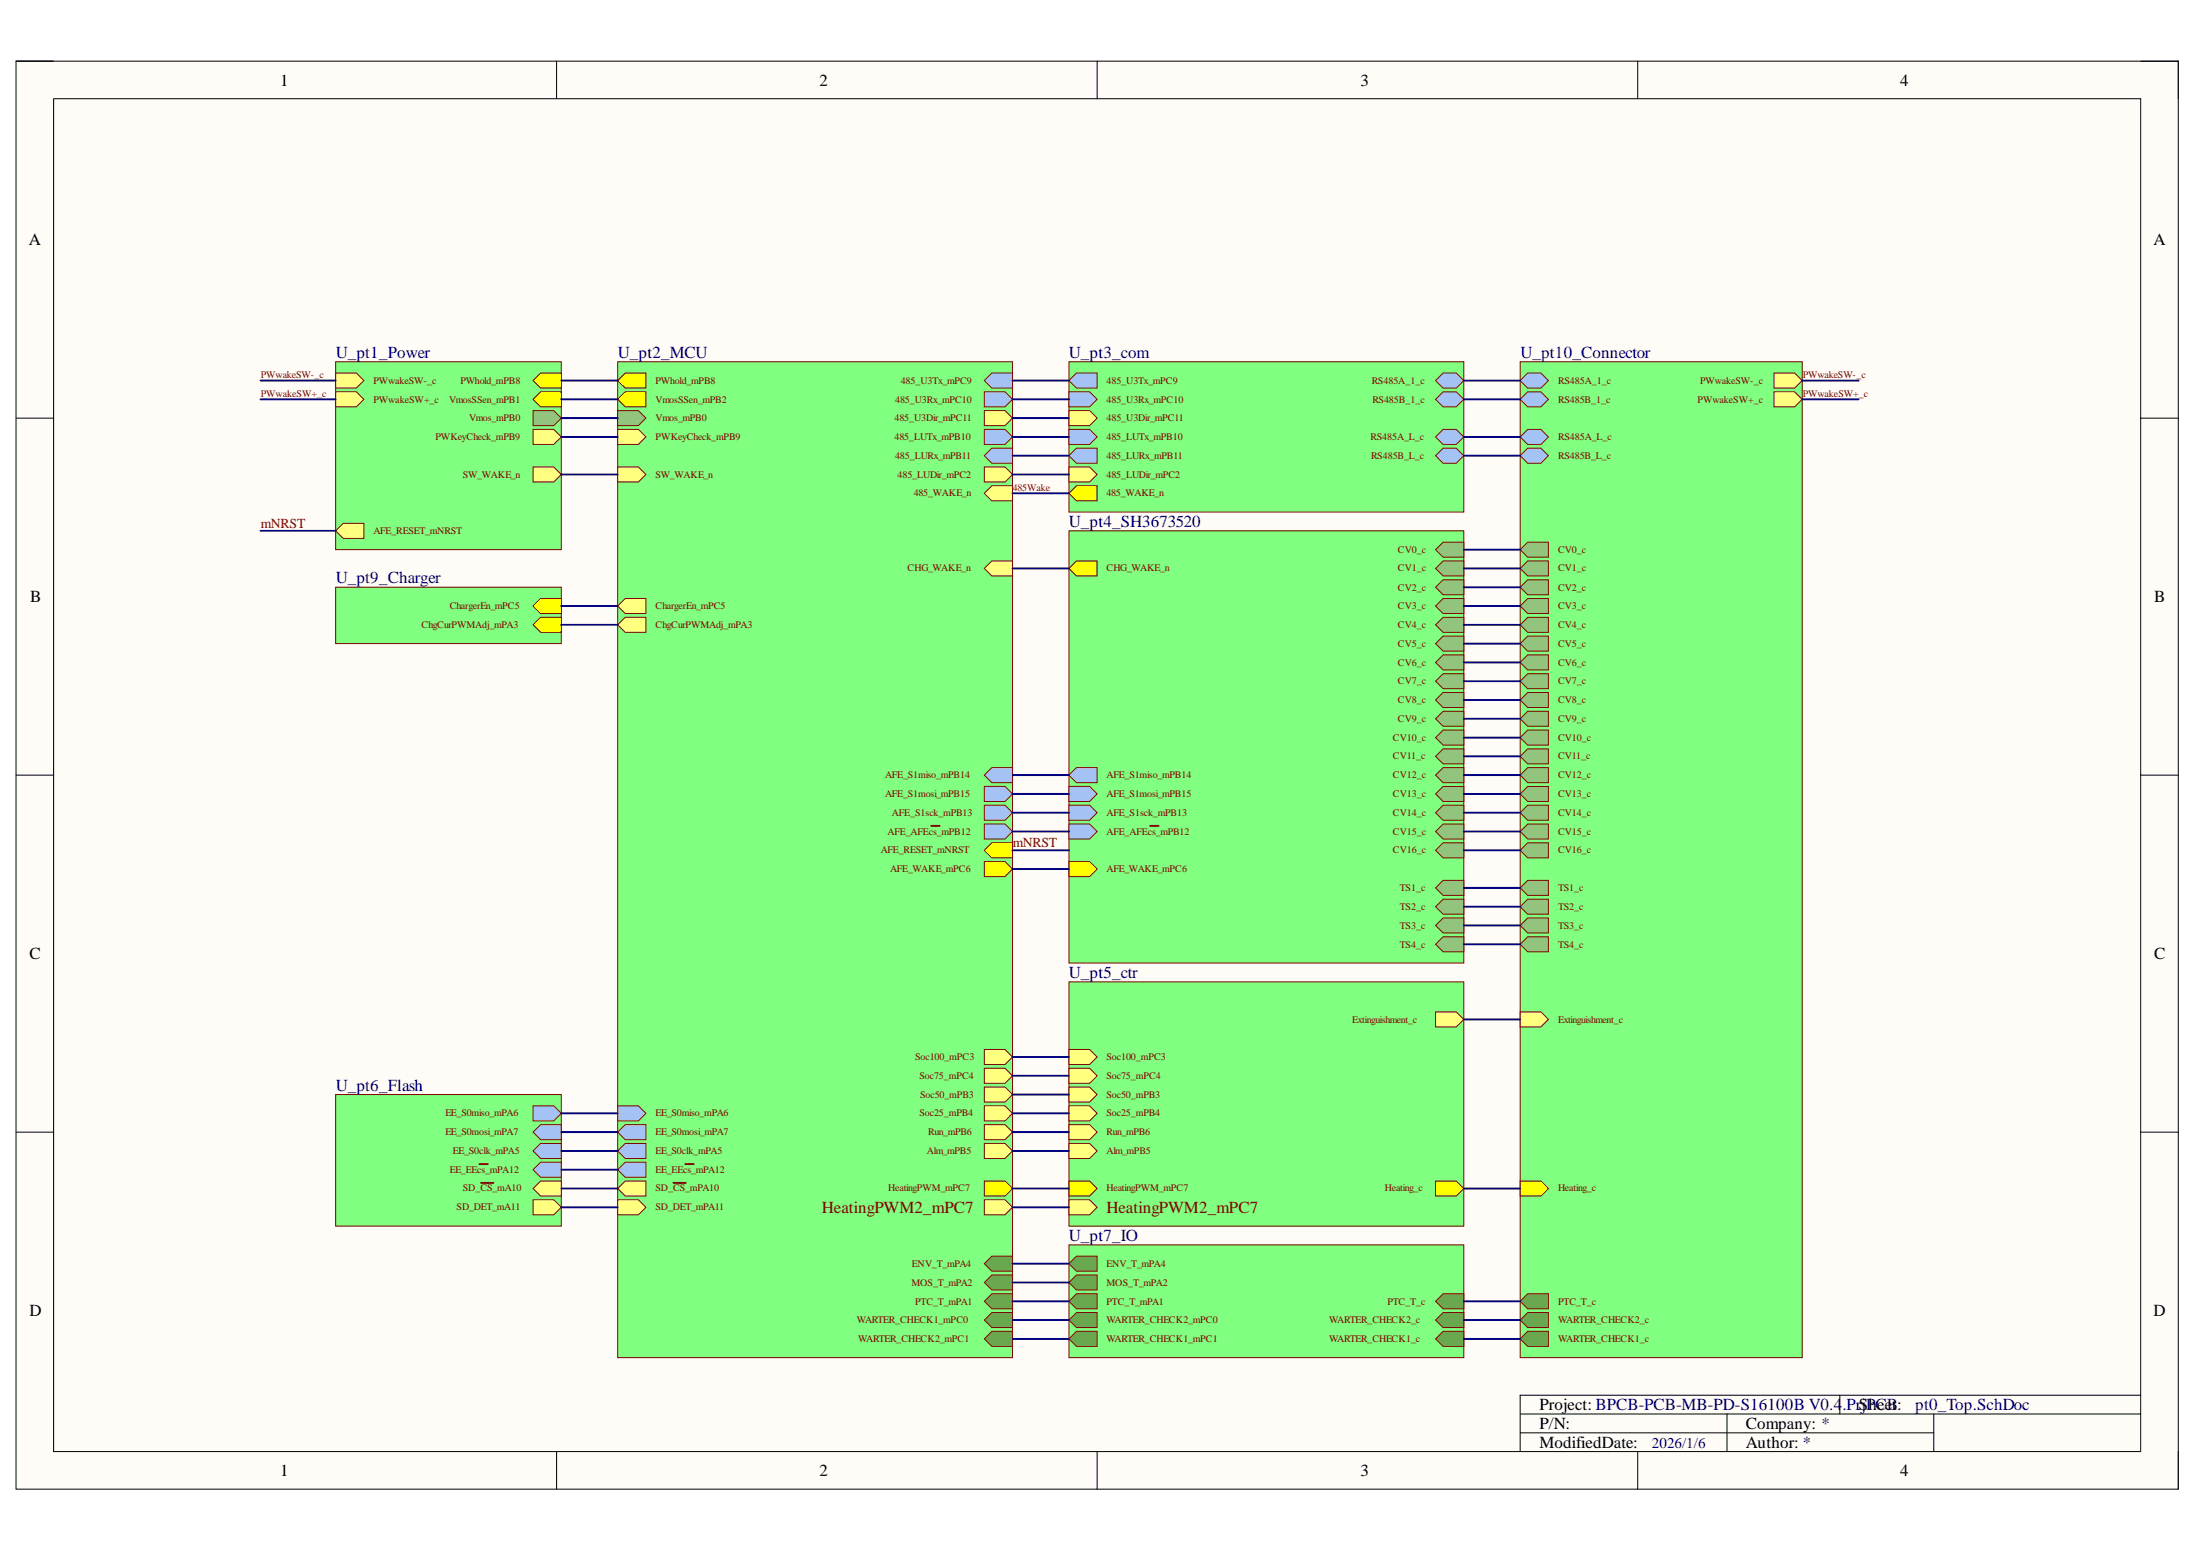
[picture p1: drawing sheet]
<svg xmlns="http://www.w3.org/2000/svg" width="297mm" height="210mm" viewBox="0 0 297 210" stroke-linecap="round" stroke-linejoin="round" font-family="sans-serif">
<defs><g id="words">
<g font-size="2.3">
<text x="37.9" y="11.6">1</text>
<text x="110.8" y="11.6">2</text>
<text x="184" y="11.6">3</text>
<text x="257" y="11.6">4</text>
<text x="3.9" y="33.1">A</text>
<text x="291.3" y="33.1">A</text>
<text x="4.1" y="81.4">B</text>
<text x="291.4" y="81.4">B</text>
<text x="4" y="129.7">C</text>
<text x="291.4" y="129.7">C</text>
<text x="4" y="178">D</text>
<text x="291.3" y="178">D</text>
<text x="208.2" y="190.7">Project: BPCB-PCB-MB-PD-S16100B V0.4</text>
<text x="251.5" y="190.7">Sheet:</text>
<text x="208.2" y="195.8">ModifiedDate:</text>
<text x="208.2" y="193.3">P/N:</text>
<text x="236.1" y="195.8">Author: *</text>
<text x="236.1" y="193.3">Company: *</text>
<text x="37.9" y="199.6">1</text>
<text x="110.8" y="199.6">2</text>
<text x="184" y="199.6">3</text>
<text x="257" y="199.6">4</text>
</g>
<g font-size="2.3" fill="#000080">
<text x="45.4" y="48.4">U_pt1_Power</text>
<text x="83.6" y="48.4">U_pt2_MCU</text>
<text x="144.6" y="48.4">U_pt3_com</text>
<text x="205.7" y="48.4">U_pt10_Connector</text>
<text x="144.6" y="71.3">U_pt4_SH3673520</text>
<text x="45.4" y="78.9">U_pt9_Charger</text>
<text x="144.6" y="132.2">U_pt5_ctr</text>
<text x="45.4" y="147.5">U_pt6_Flash</text>
<text x="144.6" y="167.8">U_pt7_IO</text>
<text x="249.2" y="190.7">.PrjPCB</text>
<text x="259.1" y="190.7">pt0_Top.SchDoc</text>
</g>
<g font-size="2.3" fill="#800000">
<text x="111.2" y="164">HeatingPWM2_mPC7</text>
<text x="149.7" y="164">HeatingPWM2_mPC7</text>
</g>
<text font-size="2" fill="#000080" x="223.4" y="195.8">2026/1/6</text>
<g font-size="1.9" fill="#980000">
<text x="35.3" y="71.4">mNRST</text>
<text x="137" y="114.6">mNRST</text>
</g>
<g font-size="1.4" fill="#800000">
<text x="35.3" y="51.1">PWwakeSW-_c</text>
<text x="35.3" y="53.7">PWwakeSW+_c</text>
<text x="50.5" y="51.9">PWwakeSW-_c</text>
<text x="62.3" y="51.9">PWhold_mPB8</text>
<text x="88.7" y="51.9">PWhold_mPB8</text>
<text x="121.8" y="51.9">485_U3Tx_mPC9</text>
<text x="149.7" y="51.9">485_U3Tx_mPC9</text>
<text x="185.5" y="51.9">RS485A_1_c</text>
<text x="210.8" y="51.9">RS485A_1_c</text>
<text x="230" y="51.9">PWwakeSW-_c</text>
<text x="243.8" y="51.1">PWwakeSW-_c</text>
<text x="243.8" y="53.7">PWwakeSW+_c</text>
<text x="50.5" y="54.4">PWwakeSW+_c</text>
<text x="58.9" y="59.5">PWKeyCheck_mPB9</text>
<text x="60.7" y="54.4">VmosSSen_mPB1</text>
<text x="63.5" y="57">Vmos_mPB0</text>
<text x="88.7" y="54.4">VmosSSen_mPB2</text>
<text x="88.7" y="57">Vmos_mPB0</text>
<text x="88.7" y="59.5">PWKeyCheck_mPB9</text>
<text x="121" y="59.5">485_LUTx_mPB10</text>
<text x="121" y="57">485_U3Dir_mPC11</text>
<text x="121.1" y="54.4">485_U3Rx_mPC10</text>
<text x="149.7" y="59.5">485_LUTx_mPB10</text>
<text x="149.7" y="54.4">485_U3Rx_mPC10</text>
<text x="149.7" y="57">485_U3Dir_mPC11</text>
<text x="185.4" y="59.5">RS485A_L_c</text>
<text x="185.6" y="54.4">RS485B_1_c</text>
<text x="210.8" y="59.5">RS485A_L_c</text>
<text x="210.8" y="54.4">RS485B_1_c</text>
<text x="229.6" y="54.4">PWwakeSW+_c</text>
<text x="62.6" y="64.6">SW_WAKE_n</text>
<text x="88.7" y="64.6">SW_WAKE_n</text>
<text x="121.1" y="62.1">485_LURx_mPB11</text>
<text x="121.4" y="64.6">485_LUDir_mPC2</text>
<text x="149.7" y="62.1">485_LURx_mPB11</text>
<text x="149.7" y="64.6">485_LUDir_mPC2</text>
<text x="185.5" y="62.1">RS485B_L_c</text>
<text x="210.8" y="62.1">RS485B_L_c</text>
<text x="123.6" y="67.1">485_WAKE_n</text>
<text x="149.7" y="67.1">485_WAKE_n</text>
<text x="50.5" y="72.2">AFE_RESET_mNRST</text>
<text x="122.8" y="77.3">CHG_WAKE_n</text>
<text x="149.7" y="77.3">CHG_WAKE_n</text>
<text x="189.1" y="74.7">CV0_c</text>
<text x="189.1" y="77.3">CV1_c</text>
<text x="210.8" y="74.7">CV0_c</text>
<text x="210.8" y="77.3">CV1_c</text>
<text x="60.8" y="82.4">ChargerEn_mPC5</text>
<text x="88.7" y="82.4">ChargerEn_mPC5</text>
<text x="189.1" y="79.9">CV2_c</text>
<text x="189.1" y="82.4">CV3_c</text>
<text x="210.8" y="79.9">CV2_c</text>
<text x="210.8" y="82.4">CV3_c</text>
<text x="57" y="85">ChgCurPWMAdj_mPA3</text>
<text x="88.7" y="85">ChgCurPWMAdj_mPA3</text>
<text x="189.1" y="85">CV4_c</text>
<text x="189.1" y="87.5">CV5_c</text>
<text x="210.8" y="85">CV4_c</text>
<text x="210.8" y="87.5">CV5_c</text>
<text x="189.1" y="90">CV6_c</text>
<text x="189.1" y="92.6">CV7_c</text>
<text x="189.1" y="95.1">CV8_c</text>
<text x="210.8" y="90">CV6_c</text>
<text x="210.8" y="92.6">CV7_c</text>
<text x="210.8" y="95.1">CV8_c</text>
<text x="188.4" y="100.2">CV10_c</text>
<text x="189.1" y="97.6">CV9_c</text>
<text x="210.8" y="97.6">CV9_c</text>
<text x="210.8" y="100.2">CV10_c</text>
<text x="119.7" y="105.3">AFE_S1miso_mPB14</text>
<text x="119.7" y="107.8">AFE_S1mosi_mPB15</text>
<text x="149.7" y="105.3">AFE_S1miso_mPB14</text>
<text x="149.7" y="107.8">AFE_S1mosi_mPB15</text>
<text x="188.4" y="102.7">CV11_c</text>
<text x="188.4" y="105.3">CV12_c</text>
<text x="188.4" y="107.8">CV13_c</text>
<text x="210.8" y="102.7">CV11_c</text>
<text x="210.8" y="105.3">CV12_c</text>
<text x="210.8" y="107.8">CV13_c</text>
<text x="120.1" y="112.9">AFE_AFEcs_mPB12</text>
<text x="120.6" y="110.3">AFE_S1sck_mPB13</text>
<text x="149.7" y="110.3">AFE_S1sck_mPB13</text>
<text x="149.7" y="112.9">AFE_AFEcs_mPB12</text>
<text x="188.4" y="110.3">CV14_c</text>
<text x="188.4" y="112.9">CV15_c</text>
<text x="210.8" y="110.3">CV14_c</text>
<text x="210.8" y="112.9">CV15_c</text>
<text x="119.1" y="115.4">AFE_RESET_mNRST</text>
<text x="120.4" y="117.9">AFE_WAKE_mPC6</text>
<text x="149.7" y="117.9">AFE_WAKE_mPC6</text>
<text x="188.4" y="115.4">CV16_c</text>
<text x="210.8" y="115.4">CV16_c</text>
<text x="189.3" y="120.5">TS1_c</text>
<text x="189.3" y="123.1">TS2_c</text>
<text x="189.3" y="125.6">TS3_c</text>
<text x="210.8" y="120.5">TS1_c</text>
<text x="210.8" y="123.1">TS2_c</text>
<text x="210.8" y="125.6">TS3_c</text>
<text x="189.3" y="128.2">TS4_c</text>
<text x="210.8" y="128.2">TS4_c</text>
<text x="123.8" y="143.4">Soc100_mPC3</text>
<text x="149.7" y="143.4">Soc100_mPC3</text>
<text x="182.9" y="138.3">Extinguishment_c</text>
<text x="210.8" y="138.3">Extinguishment_c</text>
<text x="124.4" y="145.9">Soc75_mPC4</text>
<text x="124.5" y="148.5">Soc50_mPB3</text>
<text x="149.7" y="145.9">Soc75_mPC4</text>
<text x="149.7" y="148.5">Soc50_mPB3</text>
<text x="60.2" y="153.5">EE_S0mosi_mPA7</text>
<text x="60.2" y="151">EE_S0miso_mPA6</text>
<text x="88.7" y="153.5">EE_S0mosi_mPA7</text>
<text x="88.7" y="151">EE_S0miso_mPA6</text>
<text x="124.4" y="151">Soc25_mPB4</text>
<text x="125.6" y="153.5">Run_mPB6</text>
<text x="149.7" y="153.5">Run_mPB6</text>
<text x="149.7" y="151">Soc25_mPB4</text>
<text x="60.8" y="158.6">EE_EEcs_mPA12</text>
<text x="61.3" y="156.1">EE_S0clk_mPA5</text>
<text x="62.6" y="161.1">SD_CS_mA10</text>
<text x="88.7" y="158.6">EE_EEcs_mPA12</text>
<text x="88.7" y="156.1">EE_S0clk_mPA5</text>
<text x="88.7" y="161.1">SD_CS_mPA10</text>
<text x="120.1" y="161.1">HeatingPWM_mPC7</text>
<text x="125.4" y="156.1">Alm_mPB5</text>
<text x="149.7" y="161.1">HeatingPWM_mPC7</text>
<text x="149.7" y="156.1">Alm_mPB5</text>
<text x="187.3" y="161.1">Heating_c</text>
<text x="210.8" y="161.1">Heating_c</text>
<text x="61.8" y="163.7">SD_DET_mA11</text>
<text x="88.7" y="163.7">SD_DET_mPA11</text>
<text x="123.3" y="173.9">MOS_T_mPA2</text>
<text x="123.4" y="171.4">ENV_T_mPA4</text>
<text x="149.7" y="173.9">MOS_T_mPA2</text>
<text x="149.7" y="171.4">ENV_T_mPA4</text>
<text x="115.9" y="179">WARTER_CHECK1_mPC0</text>
<text x="123.8" y="176.4">PTC_T_mPA1</text>
<text x="149.7" y="179">WARTER_CHECK2_mPC0</text>
<text x="149.7" y="176.4">PTC_T_mPA1</text>
<text x="179.8" y="179">WARTER_CHECK2_c</text>
<text x="187.7" y="176.4">PTC_T_c</text>
<text x="210.8" y="179">WARTER_CHECK2_c</text>
<text x="210.8" y="176.4">PTC_T_c</text>
<text x="116.1" y="181.5">WARTER_CHECK2_mPC1</text>
<text x="149.7" y="181.5">WARTER_CHECK1_mPC1</text>
<text x="179.8" y="181.5">WARTER_CHECK1_c</text>
<text x="210.8" y="181.5">WARTER_CHECK1_c</text>
</g>
<text font-size="1.4" fill="#980000" x="137" y="66.4">485Wake</text>
</g></defs>
<path d="M2.2 8.3h292.4v193.1h-292.4z" fill-rule="evenodd" fill="#fffcf8"/>
<path d="M2.2 8.3h292.4v193.1h-292.4z" fill="none" stroke="#000" stroke-width=".14"/>
<path d="M7.3 13.4h282.3v182.9h-282.3z" fill-rule="evenodd" fill="#fffcf8"/>
<g fill="none" stroke="#000" stroke-width=".14">
<path d="M2.2 8.3h5.1M7.3 13.4h282.3v182.9h-282.3zM75.3 8.3v5M148.4 8.3v5M221.5 8.3v5.1M289.6 8.3h5v5.1M2.2 56.6h5.1M289.6 56.6h5M2.2 104.8h5.1M289.6 104.8h5M2.2 153.1h5.1M289.6 153.1h5"/>
<path d="M75.3 196.3v5.1M148.4 196.3v5.1M205.6 191.2h84M205.6 193.8h56M221.5 196.3v5.1M233.6 191.2v5.1M248.9 188.7v2.5M261.6 191.2v5.1M289.6 188.7h-84v7.6M294.6 196.3v5.1"/>
</g>
<path d="M45.4 48.9h30.5v25.4h-30.5z" fill-rule="evenodd" fill="#80ff80"/>
<path d="M45.4 48.9h30.5v25.4h-30.5z" fill="none" stroke="#800000" stroke-width=".14"/>
<path d="M72.1 54l1-1h2.8v2h-2.8z" fill-rule="evenodd" fill="#ff0"/>
<path d="M72.1 54l1-1h2.8v2h-2.8z" fill="none" stroke="#800000" stroke-width=".14"/>
<path d="M72.1 55.5h2.8l1 1.1-1 1h-2.8z" fill-rule="evenodd" fill="#93c47d"/>
<path d="M72.1 55.5h2.8l1 1.1-1 1h-2.8z" fill="none" stroke="#800000" stroke-width=".14"/>
<path d="M72.1 51.5l1-1.1h2.8v2.1h-2.8z" fill-rule="evenodd" fill="#ff0"/>
<path d="M72.1 51.5l1-1.1h2.8v2.1h-2.8z" fill="none" stroke="#800000" stroke-width=".14"/>
<path d="M72.1 58.1h2.8l1 1-1 1h-2.8z" fill-rule="evenodd" fill="#ffff80"/>
<path d="M72.1 58.1h2.8l1 1-1 1h-2.8z" fill="none" stroke="#800000" stroke-width=".14"/>
<path d="M45.4 50.4h2.8l1 1.1-1 1h-2.8z" fill-rule="evenodd" fill="#ffff80"/>
<path d="M45.4 50.4h2.8l1 1.1-1 1h-2.8z" fill="none" stroke="#800000" stroke-width=".14"/>
<path d="M45.4 53h2.8l1 1-1 1h-2.8z" fill-rule="evenodd" fill="#ffff80"/>
<path d="M45.4 53h2.8l1 1-1 1h-2.8z" fill="none" stroke="#800000" stroke-width=".14"/>
<path d="M45.4 71.8l1-1h2.8v2h-2.8z" fill-rule="evenodd" fill="#ffff80"/>
<path d="M45.4 71.8l1-1h2.8v2h-2.8z" fill="none" stroke="#800000" stroke-width=".14"/>
<path d="M72.1 63.2h2.8l1 1-1 1h-2.8z" fill-rule="evenodd" fill="#ffff80"/>
<path d="M72.1 63.2h2.8l1 1-1 1h-2.8z" fill="none" stroke="#800000" stroke-width=".14"/>
<path d="M83.5 48.9h53.5v134.7h-53.5z" fill-rule="evenodd" fill="#80ff80"/>
<path d="M83.5 48.9h53.5v134.7h-53.5z" fill="none" stroke="#800000" stroke-width=".14"/>
<path d="M133.1 61.6l1.1-1h2.8v2h-2.8z" fill-rule="evenodd" fill="#a4c2f4"/>
<path d="M133.1 61.6l1.1-1h2.8v2h-2.8z" fill="none" stroke="#800000" stroke-width=".14"/>
<path d="M133.1 58.1h2.8l1.1 1-1.1 1h-2.8z" fill-rule="evenodd" fill="#a4c2f4"/>
<path d="M133.1 58.1h2.8l1.1 1-1.1 1h-2.8z" fill="none" stroke="#800000" stroke-width=".14"/>
<path d="M133.1 159.7h2.8l1.1 1-1.1 1.1h-2.8z" fill-rule="evenodd" fill="#ff0"/>
<path d="M133.1 159.7h2.8l1.1 1-1.1 1.1h-2.8z" fill="none" stroke="#800000" stroke-width=".14"/>
<path d="M83.5 51.5l1.1-1.1h2.8v2.1h-2.8z" fill-rule="evenodd" fill="#ff0"/>
<path d="M83.5 51.5l1.1-1.1h2.8v2.1h-2.8z" fill="none" stroke="#800000" stroke-width=".14"/>
<path d="M133.1 104.8l1.1-1h2.8v2.1h-2.8z" fill-rule="evenodd" fill="#a4c2f4"/>
<path d="M133.1 104.8l1.1-1h2.8v2.1h-2.8z" fill="none" stroke="#800000" stroke-width=".14"/>
<path d="M133.1 106.4h2.8l1.1 1-1.1 1h-2.8z" fill-rule="evenodd" fill="#a4c2f4"/>
<path d="M133.1 106.4h2.8l1.1 1-1.1 1h-2.8z" fill="none" stroke="#800000" stroke-width=".14"/>
<path d="M133.1 108.9h2.8l1.1 1-1.1 1h-2.8z" fill-rule="evenodd" fill="#a4c2f4"/>
<path d="M133.1 108.9h2.8l1.1 1-1.1 1h-2.8z" fill="none" stroke="#800000" stroke-width=".14"/>
<path d="M133.1 111.4h2.8l1.1 1.1-1.1 1h-2.8z" fill-rule="evenodd" fill="#a4c2f4"/>
<path d="M133.1 111.4h2.8l1.1 1.1-1.1 1h-2.8z" fill="none" stroke="#800000" stroke-width=".14"/>
<path d="M126 111.7h1.1" fill="none" stroke="#800000" stroke-width=".25"/>
<path d="M83.5 54l1.1-1h2.8v2h-2.8z" fill-rule="evenodd" fill="#ff0"/>
<path d="M83.5 54l1.1-1h2.8v2h-2.8z" fill="none" stroke="#800000" stroke-width=".14"/>
<path d="M83.5 55.5h2.9l1 1.1-1 1h-2.9z" fill-rule="evenodd" fill="#93c47d"/>
<path d="M83.5 55.5h2.9l1 1.1-1 1h-2.9z" fill="none" stroke="#800000" stroke-width=".14"/>
<path d="M83.5 158.2l1.1-1h2.8v2h-2.8z" fill-rule="evenodd" fill="#a4c2f4"/>
<path d="M83.5 158.2l1.1-1h2.8v2h-2.8z" fill="none" stroke="#800000" stroke-width=".14"/>
<path d="M92.7 157.4h1.1" fill="none" stroke="#800000" stroke-width=".25"/>
<path d="M83.5 153.1l1.1-1h2.8v2h-2.8z" fill-rule="evenodd" fill="#a4c2f4"/>
<path d="M83.5 153.1l1.1-1h2.8v2h-2.8z" fill="none" stroke="#800000" stroke-width=".14"/>
<path d="M83.5 149.6h2.9l1 1-1 1h-2.9z" fill-rule="evenodd" fill="#a4c2f4"/>
<path d="M83.5 149.6h2.9l1 1-1 1h-2.9z" fill="none" stroke="#800000" stroke-width=".14"/>
<path d="M83.5 155.7l1.1-1.1h2.8v2.1h-2.8z" fill-rule="evenodd" fill="#a4c2f4"/>
<path d="M83.5 155.7l1.1-1.1h2.8v2.1h-2.8z" fill="none" stroke="#800000" stroke-width=".14"/>
<path d="M133.1 115l1.1-1h2.8v2h-2.8z" fill-rule="evenodd" fill="#ff0"/>
<path d="M133.1 115l1.1-1h2.8v2h-2.8z" fill="none" stroke="#800000" stroke-width=".14"/>
<path d="M133.1 116.5h2.8l1.1 1-1.1 1.1h-2.8z" fill-rule="evenodd" fill="#ff0"/>
<path d="M133.1 116.5h2.8l1.1 1-1.1 1.1h-2.8z" fill="none" stroke="#800000" stroke-width=".14"/>
<path d="M133.1 173.5l1.1-1.1h2.8v2.1h-2.8z" fill-rule="evenodd" fill="#6aa84f"/>
<path d="M133.1 173.5l1.1-1.1h2.8v2.1h-2.8z" fill="none" stroke="#800000" stroke-width=".14"/>
<path d="M133.1 66.7l1.1-1h2.8v2h-2.8z" fill-rule="evenodd" fill="#ffff80"/>
<path d="M133.1 66.7l1.1-1h2.8v2h-2.8z" fill="none" stroke="#800000" stroke-width=".14"/>
<path d="M133.1 149.6h2.8l1.1 1-1.1 1h-2.8z" fill-rule="evenodd" fill="#ffff80"/>
<path d="M133.1 149.6h2.8l1.1 1-1.1 1h-2.8z" fill="none" stroke="#800000" stroke-width=".14"/>
<path d="M133.1 147h2.8l1.1 1-1.1 1.1h-2.8z" fill-rule="evenodd" fill="#ffff80"/>
<path d="M133.1 147h2.8l1.1 1-1.1 1.1h-2.8z" fill="none" stroke="#800000" stroke-width=".14"/>
<path d="M83.5 58.1h2.9l1 1-1 1h-2.9z" fill-rule="evenodd" fill="#ffff80"/>
<path d="M83.5 58.1h2.9l1 1-1 1h-2.9z" fill="none" stroke="#800000" stroke-width=".14"/>
<path d="M83.5 162.3h2.9l1 1-1 1h-2.9z" fill-rule="evenodd" fill="#ffff80"/>
<path d="M83.5 162.3h2.9l1 1-1 1h-2.9z" fill="none" stroke="#800000" stroke-width=".14"/>
<path d="M83.5 160.7l1.1-1h2.8v2.1h-2.8z" fill-rule="evenodd" fill="#ffff80"/>
<path d="M83.5 160.7l1.1-1h2.8v2.1h-2.8z" fill="none" stroke="#800000" stroke-width=".14"/>
<path d="M91.1 160h1.7" fill="none" stroke="#800000" stroke-width=".25"/>
<path d="M83.5 82l1.1-1.1h2.8v2.1h-2.8z" fill-rule="evenodd" fill="#ffff80"/>
<path d="M83.5 82l1.1-1.1h2.8v2.1h-2.8z" fill="none" stroke="#800000" stroke-width=".14"/>
<path d="M83.5 84.5l1.1-1h2.8v2h-2.8z" fill-rule="evenodd" fill="#ffff80"/>
<path d="M83.5 84.5l1.1-1h2.8v2h-2.8z" fill="none" stroke="#800000" stroke-width=".14"/>
<path d="M133.1 141.9h2.8l1.1 1.1-1.1 1h-2.8z" fill-rule="evenodd" fill="#ffff80"/>
<path d="M133.1 141.9h2.8l1.1 1.1-1.1 1h-2.8z" fill="none" stroke="#800000" stroke-width=".14"/>
<path d="M133.1 144.5h2.8l1.1 1-1.1 1h-2.8z" fill-rule="evenodd" fill="#ffff80"/>
<path d="M133.1 144.5h2.8l1.1 1-1.1 1h-2.8z" fill="none" stroke="#800000" stroke-width=".14"/>
<path d="M133.1 152.1h2.8l1.1 1-1.1 1h-2.8z" fill-rule="evenodd" fill="#ffff80"/>
<path d="M133.1 152.1h2.8l1.1 1-1.1 1h-2.8z" fill="none" stroke="#800000" stroke-width=".14"/>
<path d="M133.1 154.6h2.8l1.1 1.1-1.1 1h-2.8z" fill-rule="evenodd" fill="#ffff80"/>
<path d="M133.1 154.6h2.8l1.1 1.1-1.1 1h-2.8z" fill="none" stroke="#800000" stroke-width=".14"/>
<path d="M133.1 170.9l1.1-1h2.8v2h-2.8z" fill-rule="evenodd" fill="#6aa84f"/>
<path d="M133.1 170.9l1.1-1h2.8v2h-2.8z" fill="none" stroke="#800000" stroke-width=".14"/>
<path d="M133.1 63.2h2.8l1.1 1-1.1 1h-2.8z" fill-rule="evenodd" fill="#ffff80"/>
<path d="M133.1 63.2h2.8l1.1 1-1.1 1h-2.8z" fill="none" stroke="#800000" stroke-width=".14"/>
<path d="M133.1 178.5l1.1-1h2.8v2h-2.8z" fill-rule="evenodd" fill="#6aa84f"/>
<path d="M133.1 178.5l1.1-1h2.8v2h-2.8z" fill="none" stroke="#800000" stroke-width=".14"/>
<path d="M134.2 180.1h2.8v2h-2.8l-1.1-1z" fill-rule="evenodd" fill="#6aa84f"/>
<path d="M134.2 180.1h2.8v2h-2.8l-1.1-1z" fill="none" stroke="#800000" stroke-width=".14"/>
<path d="M134.2 50.4h2.8v2.1h-2.8l-1.1-1z" fill-rule="evenodd" fill="#a4c2f4"/>
<path d="M134.2 50.4h2.8v2.1h-2.8l-1.1-1z" fill="none" stroke="#800000" stroke-width=".14"/>
<path d="M133.1 53h2.8l1.1 1-1.1 1h-2.8z" fill-rule="evenodd" fill="#a4c2f4"/>
<path d="M133.1 53h2.8l1.1 1-1.1 1h-2.8z" fill="none" stroke="#800000" stroke-width=".14"/>
<path d="M133.1 55.5h2.8l1.1 1.1-1.1 1h-2.8z" fill-rule="evenodd" fill="#ffff80"/>
<path d="M133.1 55.5h2.8l1.1 1.1-1.1 1h-2.8z" fill="none" stroke="#800000" stroke-width=".14"/>
<path d="M134.2 175h2.8v2h-2.8l-1.1-1z" fill-rule="evenodd" fill="#6aa84f"/>
<path d="M134.2 175h2.8v2h-2.8l-1.1-1z" fill="none" stroke="#800000" stroke-width=".14"/>
<path d="M83.5 63.2h2.9l1 1-1 1h-2.9z" fill-rule="evenodd" fill="#ffff80"/>
<path d="M83.5 63.2h2.9l1 1-1 1h-2.9z" fill="none" stroke="#800000" stroke-width=".14"/>
<path d="M133.1 76.9l1.1-1h2.8v2h-2.8z" fill-rule="evenodd" fill="#ffff80"/>
<path d="M133.1 76.9l1.1-1h2.8v2h-2.8z" fill="none" stroke="#800000" stroke-width=".14"/>
<path d="M133.1 162.3h2.8l1.1 1-1.1 1h-2.8z" fill-rule="evenodd" fill="#ffff80"/>
<path d="M133.1 162.3h2.8l1.1 1-1.1 1h-2.8z" fill="none" stroke="#800000" stroke-width=".14"/>
<path d="M144.6 48.9h53.4v20.4h-53.4z" fill-rule="evenodd" fill="#80ff80"/>
<path d="M144.6 48.9h53.4v20.4h-53.4z" fill="none" stroke="#800000" stroke-width=".14"/>
<path d="M194.2 61.6l1-1h1.8l1 1-1 1.1h-1.8z" fill-rule="evenodd" fill="#a4c2f4"/>
<path d="M194.2 61.6l1-1h1.8l1 1-1 1.1h-1.8z" fill="none" stroke="#800000" stroke-width=".14"/>
<path d="M194.2 59.1l1-1h1.8l1 1-1 1h-1.8z" fill-rule="evenodd" fill="#a4c2f4"/>
<path d="M194.2 59.1l1-1h1.8l1 1-1 1h-1.8z" fill="none" stroke="#800000" stroke-width=".14"/>
<path d="M144.6 66.7l1-1h2.8v2h-2.8z" fill-rule="evenodd" fill="#ff0"/>
<path d="M144.6 66.7l1-1h2.8v2h-2.8z" fill="none" stroke="#800000" stroke-width=".14"/>
<path d="M144.6 61.6l1-1h2.8v2h-2.8z" fill-rule="evenodd" fill="#a4c2f4"/>
<path d="M144.6 61.6l1-1h2.8v2h-2.8z" fill="none" stroke="#800000" stroke-width=".14"/>
<path d="M144.6 58.1h2.8l1 1-1 1h-2.8z" fill-rule="evenodd" fill="#a4c2f4"/>
<path d="M144.6 58.1h2.8l1 1-1 1h-2.8z" fill="none" stroke="#800000" stroke-width=".14"/>
<path d="M144.6 63.2h2.8l1 1-1 1h-2.8z" fill-rule="evenodd" fill="#ffff80"/>
<path d="M144.6 63.2h2.8l1 1-1 1h-2.8z" fill="none" stroke="#800000" stroke-width=".14"/>
<path d="M145.6 50.4h2.8v2.1h-2.8l-1-1z" fill-rule="evenodd" fill="#a4c2f4"/>
<path d="M145.6 50.4h2.8v2.1h-2.8l-1-1z" fill="none" stroke="#800000" stroke-width=".14"/>
<path d="M144.6 53h2.8l1 1-1 1h-2.8z" fill-rule="evenodd" fill="#a4c2f4"/>
<path d="M144.6 53h2.8l1 1-1 1h-2.8z" fill="none" stroke="#800000" stroke-width=".14"/>
<path d="M144.6 55.5h2.8l1 1.1-1 1h-2.8z" fill-rule="evenodd" fill="#ffff80"/>
<path d="M144.6 55.5h2.8l1 1.1-1 1h-2.8z" fill="none" stroke="#800000" stroke-width=".14"/>
<path d="M195.2 50.4h1.8l1 1.1-1 1h-1.8l-1-1z" fill-rule="evenodd" fill="#a4c2f4"/>
<path d="M195.2 50.4h1.8l1 1.1-1 1h-1.8l-1-1z" fill="none" stroke="#800000" stroke-width=".14"/>
<path d="M194.2 54l1-1h1.8l1 1-1 1h-1.8z" fill-rule="evenodd" fill="#a4c2f4"/>
<path d="M194.2 54l1-1h1.8l1 1-1 1h-1.8z" fill="none" stroke="#800000" stroke-width=".14"/>
<path d="M144.6 71.8h53.4v58.4h-53.4z" fill-rule="evenodd" fill="#80ff80"/>
<path d="M144.6 71.8h53.4v58.4h-53.4z" fill="none" stroke="#800000" stroke-width=".14"/>
<path d="M194.2 74.3l1-1h2.8v2.1h-2.8z" fill-rule="evenodd" fill="#93c47d"/>
<path d="M194.2 74.3l1-1h2.8v2.1h-2.8z" fill="none" stroke="#800000" stroke-width=".14"/>
<path d="M194.2 76.9l1-1h2.8v2h-2.8z" fill-rule="evenodd" fill="#93c47d"/>
<path d="M194.2 76.9l1-1h2.8v2h-2.8z" fill="none" stroke="#800000" stroke-width=".14"/>
<path d="M194.2 79.4l1-1h2.8v2h-2.8z" fill-rule="evenodd" fill="#93c47d"/>
<path d="M194.2 79.4l1-1h2.8v2h-2.8z" fill="none" stroke="#800000" stroke-width=".14"/>
<path d="M194.2 82l1-1.1h2.8v2.1h-2.8z" fill-rule="evenodd" fill="#93c47d"/>
<path d="M194.2 82l1-1.1h2.8v2.1h-2.8z" fill="none" stroke="#800000" stroke-width=".14"/>
<path d="M194.2 84.5l1-1h2.8v2h-2.8z" fill-rule="evenodd" fill="#93c47d"/>
<path d="M194.2 84.5l1-1h2.8v2h-2.8z" fill="none" stroke="#800000" stroke-width=".14"/>
<path d="M194.2 87l1-1h2.8v2.1h-2.8z" fill-rule="evenodd" fill="#93c47d"/>
<path d="M194.2 87l1-1h2.8v2.1h-2.8z" fill="none" stroke="#800000" stroke-width=".14"/>
<path d="M195.2 88.6h2.8v2h-2.8l-1-1z" fill-rule="evenodd" fill="#93c47d"/>
<path d="M195.2 88.6h2.8v2h-2.8l-1-1z" fill="none" stroke="#800000" stroke-width=".14"/>
<path d="M194.2 92.1l1-1h2.8v2h-2.8z" fill-rule="evenodd" fill="#93c47d"/>
<path d="M194.2 92.1l1-1h2.8v2h-2.8z" fill="none" stroke="#800000" stroke-width=".14"/>
<path d="M195.2 93.7h2.8v2h-2.8l-1-1z" fill-rule="evenodd" fill="#93c47d"/>
<path d="M195.2 93.7h2.8v2h-2.8l-1-1z" fill="none" stroke="#800000" stroke-width=".14"/>
<path d="M194.2 97.2l1-1h2.8v2h-2.8z" fill-rule="evenodd" fill="#93c47d"/>
<path d="M194.2 97.2l1-1h2.8v2h-2.8z" fill="none" stroke="#800000" stroke-width=".14"/>
<path d="M195.2 98.7h2.8v2.1h-2.8l-1-1z" fill-rule="evenodd" fill="#93c47d"/>
<path d="M195.2 98.7h2.8v2.1h-2.8l-1-1z" fill="none" stroke="#800000" stroke-width=".14"/>
<path d="M194.2 102.3l1-1h2.8v2h-2.8z" fill-rule="evenodd" fill="#93c47d"/>
<path d="M194.2 102.3l1-1h2.8v2h-2.8z" fill="none" stroke="#800000" stroke-width=".14"/>
<path d="M194.2 104.8l1-1h2.8v2.1h-2.8z" fill-rule="evenodd" fill="#93c47d"/>
<path d="M194.2 104.8l1-1h2.8v2.1h-2.8z" fill="none" stroke="#800000" stroke-width=".14"/>
<path d="M194.2 107.4l1-1h2.8v2h-2.8z" fill-rule="evenodd" fill="#93c47d"/>
<path d="M194.2 107.4l1-1h2.8v2h-2.8z" fill="none" stroke="#800000" stroke-width=".14"/>
<path d="M194.2 109.9l1-1h2.8v2h-2.8z" fill-rule="evenodd" fill="#93c47d"/>
<path d="M194.2 109.9l1-1h2.8v2h-2.8z" fill="none" stroke="#800000" stroke-width=".14"/>
<path d="M194.2 112.5l1-1.1h2.8v2.1h-2.8z" fill-rule="evenodd" fill="#93c47d"/>
<path d="M194.2 112.5l1-1.1h2.8v2.1h-2.8z" fill="none" stroke="#800000" stroke-width=".14"/>
<path d="M194.2 115l1-1h2.8v2h-2.8z" fill-rule="evenodd" fill="#93c47d"/>
<path d="M194.2 115l1-1h2.8v2h-2.8z" fill="none" stroke="#800000" stroke-width=".14"/>
<path d="M194.2 120.1l1-1h2.8v2h-2.8z" fill-rule="evenodd" fill="#93c47d"/>
<path d="M194.2 120.1l1-1h2.8v2h-2.8z" fill="none" stroke="#800000" stroke-width=".14"/>
<path d="M194.2 122.6l1-1h2.8v2h-2.8z" fill-rule="evenodd" fill="#93c47d"/>
<path d="M194.2 122.6l1-1h2.8v2h-2.8z" fill="none" stroke="#800000" stroke-width=".14"/>
<path d="M194.2 125.2l1-1h2.8v2h-2.8z" fill-rule="evenodd" fill="#93c47d"/>
<path d="M194.2 125.2l1-1h2.8v2h-2.8z" fill="none" stroke="#800000" stroke-width=".14"/>
<path d="M194.2 127.7l1-1h2.8v2h-2.8z" fill-rule="evenodd" fill="#93c47d"/>
<path d="M194.2 127.7l1-1h2.8v2h-2.8z" fill="none" stroke="#800000" stroke-width=".14"/>
<path d="M144.6 104.8l1-1h2.8v2.1h-2.8z" fill-rule="evenodd" fill="#a4c2f4"/>
<path d="M144.6 104.8l1-1h2.8v2.1h-2.8z" fill="none" stroke="#800000" stroke-width=".14"/>
<path d="M144.6 106.4h2.8l1 1-1 1h-2.8z" fill-rule="evenodd" fill="#a4c2f4"/>
<path d="M144.6 106.4h2.8l1 1-1 1h-2.8z" fill="none" stroke="#800000" stroke-width=".14"/>
<path d="M144.6 108.9h2.8l1 1-1 1h-2.8z" fill-rule="evenodd" fill="#a4c2f4"/>
<path d="M144.6 108.9h2.8l1 1-1 1h-2.8z" fill="none" stroke="#800000" stroke-width=".14"/>
<path d="M144.6 111.4h2.8l1 1.1-1 1h-2.8z" fill-rule="evenodd" fill="#a4c2f4"/>
<path d="M144.6 111.4h2.8l1 1.1-1 1h-2.8z" fill="none" stroke="#800000" stroke-width=".14"/>
<path d="M155.6 111.7h1.1" fill="none" stroke="#800000" stroke-width=".25"/>
<path d="M144.6 76.9l1-1h2.8v2h-2.8z" fill-rule="evenodd" fill="#ff0"/>
<path d="M144.6 76.9l1-1h2.8v2h-2.8z" fill="none" stroke="#800000" stroke-width=".14"/>
<path d="M144.6 116.5h2.8l1 1-1 1.1h-2.8z" fill-rule="evenodd" fill="#ff0"/>
<path d="M144.6 116.5h2.8l1 1-1 1.1h-2.8z" fill="none" stroke="#800000" stroke-width=".14"/>
<path d="M144.6 132.8h53.4v33h-53.4z" fill-rule="evenodd" fill="#80ff80"/>
<path d="M144.6 132.8h53.4v33h-53.4z" fill="none" stroke="#800000" stroke-width=".14"/>
<path d="M144.6 159.7h2.8l1 1-1 1.1h-2.8z" fill-rule="evenodd" fill="#ff0"/>
<path d="M144.6 159.7h2.8l1 1-1 1.1h-2.8z" fill="none" stroke="#800000" stroke-width=".14"/>
<path d="M194.2 159.7h2.8l1 1-1 1.1h-2.8z" fill-rule="evenodd" fill="#ff0"/>
<path d="M194.2 159.7h2.8l1 1-1 1.1h-2.8z" fill="none" stroke="#800000" stroke-width=".14"/>
<path d="M144.6 141.9h2.8l1 1.1-1 1h-2.8z" fill-rule="evenodd" fill="#ffff80"/>
<path d="M144.6 141.9h2.8l1 1.1-1 1h-2.8z" fill="none" stroke="#800000" stroke-width=".14"/>
<path d="M144.6 144.5h2.8l1 1-1 1h-2.8z" fill-rule="evenodd" fill="#ffff80"/>
<path d="M144.6 144.5h2.8l1 1-1 1h-2.8z" fill="none" stroke="#800000" stroke-width=".14"/>
<path d="M144.6 147h2.8l1 1-1 1.1h-2.8z" fill-rule="evenodd" fill="#ffff80"/>
<path d="M144.6 147h2.8l1 1-1 1.1h-2.8z" fill="none" stroke="#800000" stroke-width=".14"/>
<path d="M144.6 152.1h2.8l1 1-1 1h-2.8z" fill-rule="evenodd" fill="#ffff80"/>
<path d="M144.6 152.1h2.8l1 1-1 1h-2.8z" fill="none" stroke="#800000" stroke-width=".14"/>
<path d="M144.6 154.6h2.8l1 1.1-1 1h-2.8z" fill-rule="evenodd" fill="#ffff80"/>
<path d="M144.6 154.6h2.8l1 1.1-1 1h-2.8z" fill="none" stroke="#800000" stroke-width=".14"/>
<path d="M144.6 149.6h2.8l1 1-1 1h-2.8z" fill-rule="evenodd" fill="#ffff80"/>
<path d="M144.6 149.6h2.8l1 1-1 1h-2.8z" fill="none" stroke="#800000" stroke-width=".14"/>
<path d="M194.2 136.9h2.8l1 1-1 1h-2.8z" fill-rule="evenodd" fill="#ffff80"/>
<path d="M194.2 136.9h2.8l1 1-1 1h-2.8z" fill="none" stroke="#800000" stroke-width=".14"/>
<path d="M144.6 162.3h2.8l1 1-1 1h-2.8z" fill-rule="evenodd" fill="#ffff80"/>
<path d="M144.6 162.3h2.8l1 1-1 1h-2.8z" fill="none" stroke="#800000" stroke-width=".14"/>
<path d="M45.4 148h30.5v17.8h-30.5z" fill-rule="evenodd" fill="#80ff80"/>
<path d="M45.4 148h30.5v17.8h-30.5z" fill="none" stroke="#800000" stroke-width=".14"/>
<path d="M72.1 158.2l1-1h2.8v2h-2.8z" fill-rule="evenodd" fill="#a4c2f4"/>
<path d="M72.1 158.2l1-1h2.8v2h-2.8z" fill="none" stroke="#800000" stroke-width=".14"/>
<path d="M64.8 157.4h1.2" fill="none" stroke="#800000" stroke-width=".25"/>
<path d="M72.1 153.1l1-1h2.8v2h-2.8z" fill-rule="evenodd" fill="#a4c2f4"/>
<path d="M72.1 153.1l1-1h2.8v2h-2.8z" fill="none" stroke="#800000" stroke-width=".14"/>
<path d="M72.1 149.6h2.8l1 1-1 1h-2.8z" fill-rule="evenodd" fill="#a4c2f4"/>
<path d="M72.1 149.6h2.8l1 1-1 1h-2.8z" fill="none" stroke="#800000" stroke-width=".14"/>
<path d="M72.1 155.7l1-1.1h2.8v2.1h-2.8z" fill-rule="evenodd" fill="#a4c2f4"/>
<path d="M72.1 155.7l1-1.1h2.8v2.1h-2.8z" fill="none" stroke="#800000" stroke-width=".14"/>
<path d="M72.1 162.3h2.8l1 1-1 1h-2.8z" fill-rule="evenodd" fill="#ffff80"/>
<path d="M72.1 162.3h2.8l1 1-1 1h-2.8z" fill="none" stroke="#800000" stroke-width=".14"/>
<path d="M72.1 160.7l1-1h2.8v2.1h-2.8z" fill-rule="evenodd" fill="#ffff80"/>
<path d="M72.1 160.7l1-1h2.8v2.1h-2.8z" fill="none" stroke="#800000" stroke-width=".14"/>
<path d="M65.1 160h1.6" fill="none" stroke="#800000" stroke-width=".25"/>
<path d="M144.6 168.4h53.4v15.2h-53.4z" fill-rule="evenodd" fill="#80ff80"/>
<path d="M144.6 168.4h53.4v15.2h-53.4z" fill="none" stroke="#800000" stroke-width=".14"/>
<path d="M144.6 173.5l1-1.1h2.8v2.1h-2.8z" fill-rule="evenodd" fill="#6aa84f"/>
<path d="M144.6 173.5l1-1.1h2.8v2.1h-2.8z" fill="none" stroke="#800000" stroke-width=".14"/>
<path d="M144.6 170.9l1-1h2.8v2h-2.8z" fill-rule="evenodd" fill="#6aa84f"/>
<path d="M144.6 170.9l1-1h2.8v2h-2.8z" fill="none" stroke="#800000" stroke-width=".14"/>
<path d="M194.2 178.5l1-1h2.8v2h-2.8z" fill-rule="evenodd" fill="#6aa84f"/>
<path d="M194.2 178.5l1-1h2.8v2h-2.8z" fill="none" stroke="#800000" stroke-width=".14"/>
<path d="M195.2 180.1h2.8v2h-2.8l-1-1z" fill-rule="evenodd" fill="#6aa84f"/>
<path d="M195.2 180.1h2.8v2h-2.8l-1-1z" fill="none" stroke="#800000" stroke-width=".14"/>
<path d="M144.6 178.5l1-1h2.8v2h-2.8z" fill-rule="evenodd" fill="#6aa84f"/>
<path d="M144.6 178.5l1-1h2.8v2h-2.8z" fill="none" stroke="#800000" stroke-width=".14"/>
<path d="M145.6 180.1h2.8v2h-2.8l-1-1z" fill-rule="evenodd" fill="#6aa84f"/>
<path d="M145.6 180.1h2.8v2h-2.8l-1-1z" fill="none" stroke="#800000" stroke-width=".14"/>
<path d="M145.6 175h2.8v2h-2.8l-1-1z" fill-rule="evenodd" fill="#6aa84f"/>
<path d="M145.6 175h2.8v2h-2.8l-1-1z" fill="none" stroke="#800000" stroke-width=".14"/>
<path d="M195.2 175h2.8v2h-2.8l-1-1z" fill-rule="evenodd" fill="#6aa84f"/>
<path d="M195.2 175h2.8v2h-2.8l-1-1z" fill="none" stroke="#800000" stroke-width=".14"/>
<path d="M205.6 48.9h38.2v134.7h-38.2z" fill-rule="evenodd" fill="#80ff80"/>
<path d="M205.6 48.9h38.2v134.7h-38.2z" fill="none" stroke="#800000" stroke-width=".14"/>
<path d="M205.6 74.3l1-1h2.8v2.1h-2.8z" fill-rule="evenodd" fill="#93c47d"/>
<path d="M205.6 74.3l1-1h2.8v2.1h-2.8z" fill="none" stroke="#800000" stroke-width=".14"/>
<path d="M205.6 76.9l1-1h2.8v2h-2.8z" fill-rule="evenodd" fill="#93c47d"/>
<path d="M205.6 76.9l1-1h2.8v2h-2.8z" fill="none" stroke="#800000" stroke-width=".14"/>
<path d="M205.6 79.4l1-1h2.8v2h-2.8z" fill-rule="evenodd" fill="#93c47d"/>
<path d="M205.6 79.4l1-1h2.8v2h-2.8z" fill="none" stroke="#800000" stroke-width=".14"/>
<path d="M205.6 82l1-1.1h2.8v2.1h-2.8z" fill-rule="evenodd" fill="#93c47d"/>
<path d="M205.6 82l1-1.1h2.8v2.1h-2.8z" fill="none" stroke="#800000" stroke-width=".14"/>
<path d="M205.6 84.5l1-1h2.8v2h-2.8z" fill-rule="evenodd" fill="#93c47d"/>
<path d="M205.6 84.5l1-1h2.8v2h-2.8z" fill="none" stroke="#800000" stroke-width=".14"/>
<path d="M205.6 87l1-1h2.8v2.1h-2.8z" fill-rule="evenodd" fill="#93c47d"/>
<path d="M205.6 87l1-1h2.8v2.1h-2.8z" fill="none" stroke="#800000" stroke-width=".14"/>
<path d="M206.6 88.6h2.8v2h-2.8l-1-1z" fill-rule="evenodd" fill="#93c47d"/>
<path d="M206.6 88.6h2.8v2h-2.8l-1-1z" fill="none" stroke="#800000" stroke-width=".14"/>
<path d="M205.6 92.1l1-1h2.8v2h-2.8z" fill-rule="evenodd" fill="#93c47d"/>
<path d="M205.6 92.1l1-1h2.8v2h-2.8z" fill="none" stroke="#800000" stroke-width=".14"/>
<path d="M206.6 93.7h2.8v2h-2.8l-1-1z" fill-rule="evenodd" fill="#93c47d"/>
<path d="M206.6 93.7h2.8v2h-2.8l-1-1z" fill="none" stroke="#800000" stroke-width=".14"/>
<path d="M205.6 97.2l1-1h2.8v2h-2.8z" fill-rule="evenodd" fill="#93c47d"/>
<path d="M205.6 97.2l1-1h2.8v2h-2.8z" fill="none" stroke="#800000" stroke-width=".14"/>
<path d="M206.6 98.7h2.8v2.1h-2.8l-1-1z" fill-rule="evenodd" fill="#93c47d"/>
<path d="M206.6 98.7h2.8v2.1h-2.8l-1-1z" fill="none" stroke="#800000" stroke-width=".14"/>
<path d="M205.6 102.3l1-1h2.8v2h-2.8z" fill-rule="evenodd" fill="#93c47d"/>
<path d="M205.6 102.3l1-1h2.8v2h-2.8z" fill="none" stroke="#800000" stroke-width=".14"/>
<path d="M205.6 104.8l1-1h2.8v2.1h-2.8z" fill-rule="evenodd" fill="#93c47d"/>
<path d="M205.6 104.8l1-1h2.8v2.1h-2.8z" fill="none" stroke="#800000" stroke-width=".14"/>
<path d="M205.6 107.4l1-1h2.8v2h-2.8z" fill-rule="evenodd" fill="#93c47d"/>
<path d="M205.6 107.4l1-1h2.8v2h-2.8z" fill="none" stroke="#800000" stroke-width=".14"/>
<path d="M205.6 109.9l1-1h2.8v2h-2.8z" fill-rule="evenodd" fill="#93c47d"/>
<path d="M205.6 109.9l1-1h2.8v2h-2.8z" fill="none" stroke="#800000" stroke-width=".14"/>
<path d="M205.6 112.5l1-1.1h2.8v2.1h-2.8z" fill-rule="evenodd" fill="#93c47d"/>
<path d="M205.6 112.5l1-1.1h2.8v2.1h-2.8z" fill="none" stroke="#800000" stroke-width=".14"/>
<path d="M205.6 115l1-1h2.8v2h-2.8z" fill-rule="evenodd" fill="#93c47d"/>
<path d="M205.6 115l1-1h2.8v2h-2.8z" fill="none" stroke="#800000" stroke-width=".14"/>
<path d="M205.6 120.1l1-1h2.8v2h-2.8z" fill-rule="evenodd" fill="#93c47d"/>
<path d="M205.6 120.1l1-1h2.8v2h-2.8z" fill="none" stroke="#800000" stroke-width=".14"/>
<path d="M205.6 122.6l1-1h2.8v2h-2.8z" fill-rule="evenodd" fill="#93c47d"/>
<path d="M205.6 122.6l1-1h2.8v2h-2.8z" fill="none" stroke="#800000" stroke-width=".14"/>
<path d="M205.6 125.2l1-1h2.8v2h-2.8z" fill-rule="evenodd" fill="#93c47d"/>
<path d="M205.6 125.2l1-1h2.8v2h-2.8z" fill="none" stroke="#800000" stroke-width=".14"/>
<path d="M205.6 127.7l1-1h2.8v2h-2.8z" fill-rule="evenodd" fill="#93c47d"/>
<path d="M205.6 127.7l1-1h2.8v2h-2.8z" fill="none" stroke="#800000" stroke-width=".14"/>
<path d="M205.6 159.7h2.8l1 1-1 1.1h-2.8z" fill-rule="evenodd" fill="#ff0"/>
<path d="M205.6 159.7h2.8l1 1-1 1.1h-2.8z" fill="none" stroke="#800000" stroke-width=".14"/>
<path d="M205.6 61.6l1-1h1.8l1 1-1 1.1h-1.8z" fill-rule="evenodd" fill="#a4c2f4"/>
<path d="M205.6 61.6l1-1h1.8l1 1-1 1.1h-1.8z" fill="none" stroke="#800000" stroke-width=".14"/>
<path d="M205.6 59.1l1-1h1.8l1 1-1 1h-1.8z" fill-rule="evenodd" fill="#a4c2f4"/>
<path d="M205.6 59.1l1-1h1.8l1 1-1 1h-1.8z" fill="none" stroke="#800000" stroke-width=".14"/>
<path d="M205.6 136.9h2.8l1 1-1 1h-2.8z" fill-rule="evenodd" fill="#ffff80"/>
<path d="M205.6 136.9h2.8l1 1-1 1h-2.8z" fill="none" stroke="#800000" stroke-width=".14"/>
<path d="M205.6 178.5l1-1h2.8v2h-2.8z" fill-rule="evenodd" fill="#6aa84f"/>
<path d="M205.6 178.5l1-1h2.8v2h-2.8z" fill="none" stroke="#800000" stroke-width=".14"/>
<path d="M206.6 180.1h2.8v2h-2.8l-1-1z" fill-rule="evenodd" fill="#6aa84f"/>
<path d="M206.6 180.1h2.8v2h-2.8l-1-1z" fill="none" stroke="#800000" stroke-width=".14"/>
<path d="M240 50.4h2.8l1 1.1-1 1h-2.8z" fill-rule="evenodd" fill="#ffff80"/>
<path d="M240 50.4h2.8l1 1.1-1 1h-2.8z" fill="none" stroke="#800000" stroke-width=".14"/>
<path d="M240 53h2.8l1 1-1 1h-2.8z" fill-rule="evenodd" fill="#ffff80"/>
<path d="M240 53h2.8l1 1-1 1h-2.8z" fill="none" stroke="#800000" stroke-width=".14"/>
<path d="M206.6 50.4h1.8l1 1.1-1 1h-1.8l-1-1z" fill-rule="evenodd" fill="#a4c2f4"/>
<path d="M206.6 50.4h1.8l1 1.1-1 1h-1.8l-1-1z" fill="none" stroke="#800000" stroke-width=".14"/>
<path d="M205.6 54l1-1h1.8l1 1-1 1h-1.8z" fill-rule="evenodd" fill="#a4c2f4"/>
<path d="M205.6 54l1-1h1.8l1 1-1 1h-1.8z" fill="none" stroke="#800000" stroke-width=".14"/>
<path d="M206.6 175h2.8v2h-2.8l-1-1z" fill-rule="evenodd" fill="#6aa84f"/>
<path d="M206.6 175h2.8v2h-2.8l-1-1z" fill="none" stroke="#800000" stroke-width=".14"/>
<path d="M45.4 79.4h30.5v7.6h-30.5z" fill-rule="evenodd" fill="#80ff80"/>
<path d="M45.4 79.4h30.5v7.6h-30.5z" fill="none" stroke="#800000" stroke-width=".14"/>
<path d="M72.1 82l1-1.1h2.8v2.1h-2.8z" fill-rule="evenodd" fill="#ff0"/>
<path d="M72.1 82l1-1.1h2.8v2.1h-2.8z" fill="none" stroke="#800000" stroke-width=".14"/>
<path d="M72.1 84.5l1-1h2.8v2h-2.8z" fill-rule="evenodd" fill="#ff0"/>
<path d="M72.1 84.5l1-1h2.8v2h-2.8z" fill="none" stroke="#800000" stroke-width=".14"/>
<g fill="none" stroke="#000080" stroke-width=".25">
<path d="M35.2 51.5h10.2M35.2 54h10.2M75.9 59.1h7.6M75.9 51.5h7.6M75.9 54h7.6M75.9 56.6h7.6M137 59.1h7.6M137 51.5h7.6M137 54h7.6M137 56.6h7.6M198 59.1h7.6M198 51.5h7.6"/>
<path d="M198 54h7.6M243.8 51.5h7.6M243.8 54h7.6M35.2 71.8h10.2M75.9 64.2h7.6M137 61.6h7.6M137 76.9h7.6M137 64.2h7.6M137 66.7h7.6M198 61.6h7.6M198 74.3h7.6M198 76.9h7.6"/>
<path d="M198 79.4h7.6M75.9 82h7.6M75.9 84.5h7.6M198 82h7.6M198 84.5h7.6M198 87h7.6M198 89.6h7.6M198 92.1h7.6M198 94.7h7.6M198 97.2h7.6M198 99.8h7.6M137 104.8h7.6"/>
<path d="M137 107.4h7.6M137 109.9h7.6M137 112.5h7.6M137 115h7.6M137 117.5h7.6M198 102.3h7.6M198 104.8h7.6M198 107.4h7.6M198 109.9h7.6M198 112.5h7.6M198 115h7.6M198 120.1h7.6"/>
<path d="M198 122.6h7.6M198 125.2h7.6M198 127.7h7.6M198 137.9h7.6M75.9 150.6h7.6M75.9 153.1h7.6M75.9 155.7h7.6M75.9 158.2h7.6M137 150.6h7.6M137 153.1h7.6M137 155.7h7.6M137 143h7.6"/>
<path d="M137 145.5h7.6M137 148h7.6M75.9 160.7h7.6M75.9 163.3h7.6M137 160.7h7.6M137 163.3h7.6M137 178.5h7.6M137 173.5h7.6M137 170.9h7.6M137 176h7.6M198 160.7h7.6M198 178.5h7.6"/>
<path d="M198 176h7.6M137 181.1h7.6M198 181.1h7.6"/>
</g>
<use href="#words"/>
</svg>
